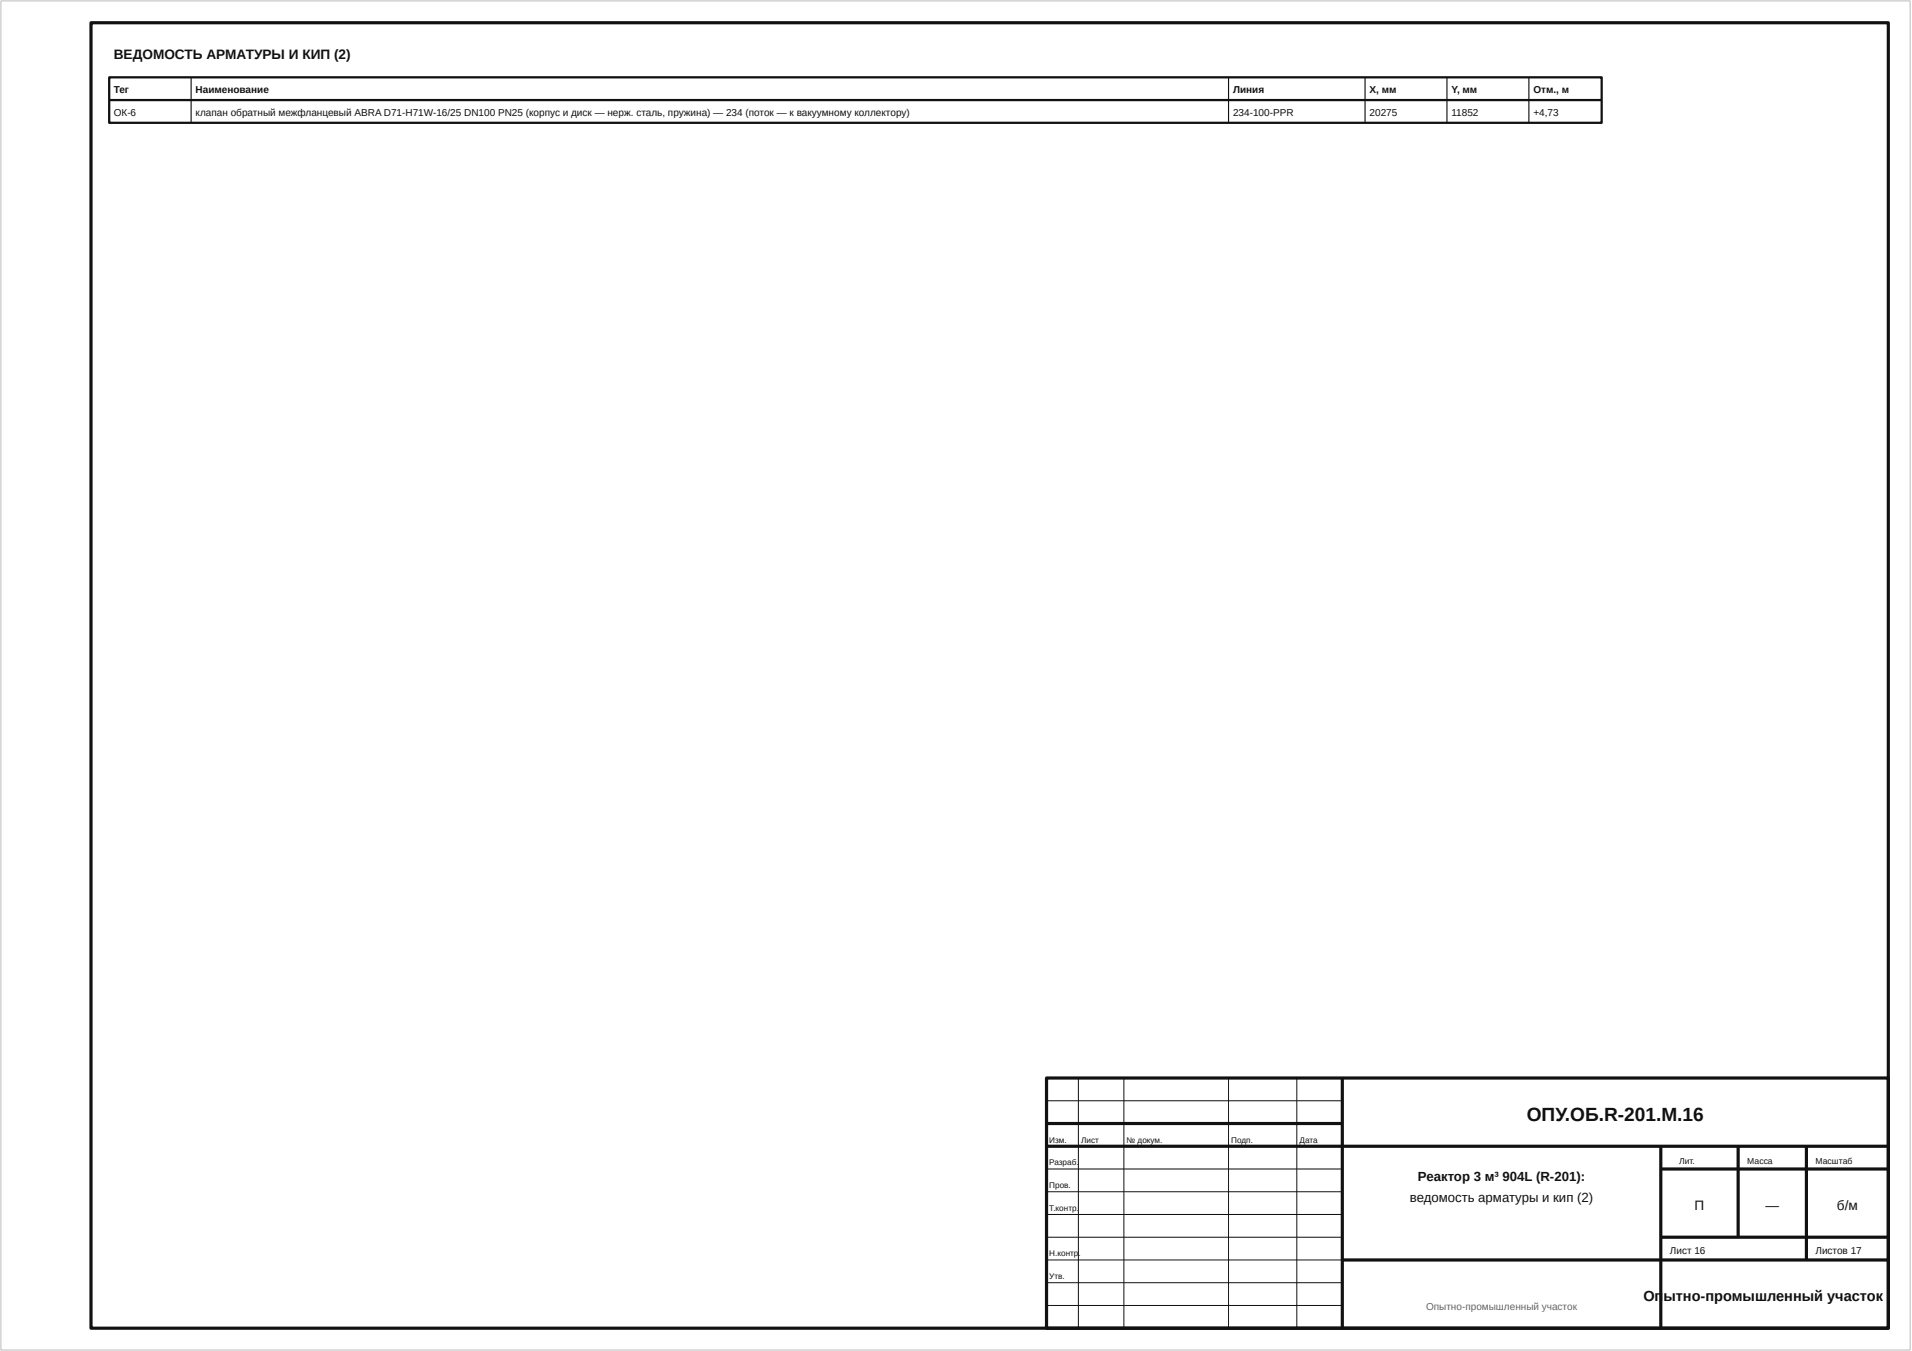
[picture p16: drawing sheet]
<svg xmlns="http://www.w3.org/2000/svg" width="420mm" height="297mm" viewBox="0 0 420 297" stroke-linecap="round" stroke-linejoin="round" font-family="sans-serif">
<defs><g id="words">
<text font-size="4.2" fill="#111" x="335.5" y="246.5">ОПУ.ОБ.R-201.М.16</text>
<g font-size="3.2" fill="#111">
<text x="361.2" y="286">Оп</text>
<text x="365.6" y="286">ытно-промышленный участок</text>
</g>
<g font-size="3" fill="#111">
<text x="25" y="13">ВЕДОМОСТЬ АРМАТУРЫ И КИП (2)</text>
<text x="372.4" y="266">П</text>
<text x="388" y="266">—</text>
<text x="403.7" y="266">б/м</text>
</g>
<g font-size="2.9" fill="#111">
<text x="311.6" y="259.7">Реактор 3 м³</text>
<text x="330.2" y="259.7">904L (R-201):</text>
<text x="309.8" y="264.3">ведомость арматуры и кип (2)</text>
</g>
<g font-size="2.2" fill="#111">
<text x="25" y="20.4">Тег</text>
<text x="43" y="20.4">Наименование</text>
<text x="271" y="20.4">Линия</text>
<text x="301" y="20.4">X, мм</text>
<text x="319" y="20.4">Y, мм</text>
<text x="337" y="20.4">Отм., м</text>
<text x="25" y="25.4">ОК-6</text>
<text x="43" y="25.4">клапан обратный межфланцевый ABRA D71-H71W-16/25 DN100 PN25 (корпус и диск — нерж. сталь, пружина) — 234 (поток — к вакуумному коллектору)</text>
<text x="271" y="25.4">234-100-PPR</text>
<text x="301" y="25.4">20275</text>
<text x="319" y="25.4">11852</text>
<text x="337" y="25.4">+4,73</text>
<text x="367" y="275.8">Лист 16</text>
<text x="399" y="275.8">Листов 17</text>
</g>
<text font-size="2.2" fill="#666" x="313.4" y="288">Опытно-промышленный участок</text>
<g font-size="1.9" fill="#111">
<text x="369" y="255.8">Лит.</text>
<text x="384" y="255.8">Масса</text>
<text x="399" y="255.8">Масштаб</text>
</g>
<g font-size="1.8" fill="#111">
<text x="230.6" y="251.2">Изм.</text>
<text x="237.6" y="251.2">Лист</text>
<text x="247.6" y="251.2">№ докум.</text>
<text x="270.6" y="251.2">Подп.</text>
<text x="285.6" y="251.2">Дата</text>
<text x="230.6" y="256.2">Разраб.</text>
<text x="230.6" y="261.2">Пров.</text>
<text x="230.6" y="266.2">Т.контр.</text>
<text x="230.6" y="276.2">Н.контр</text>
<text x="230.6" y="281.2">Утв.</text>
<text x="237" y="276.2">.</text>
</g>
</g></defs>
<path d="M20 5h395v287h-395zM230 237h185v55h-185zM295 237v55M230 247h65M230 252h185M365 252v40M365 257h50M382 252v20M397 252v25M295 277h120M365 272h50" fill="none" stroke="#111" stroke-width=".7" stroke-linecap="butt"/>
<path d="M24 17h328v10h-328zM24 22h328" fill="none" stroke="#111" stroke-width=".5"/>
<path d="M.2 .2h419.6v296.6h-419.6z" fill="none" stroke="#bbb" stroke-width=".22"/>
<path d="M237 237v55M247 237v55M270 237v55M285 237v55M230 242h65M230 257h65M230 262h65M230 267h65M230 272h65M230 277h65M230 282h65M230 287h65" fill="none" stroke="#111" stroke-width=".22"/>
<path d="M42 17v10M270 17v10M300 17v10M318 17v10M336 17v10" fill="none" stroke="#111" stroke-width=".25"/>
<use href="#words"/>
</svg>
